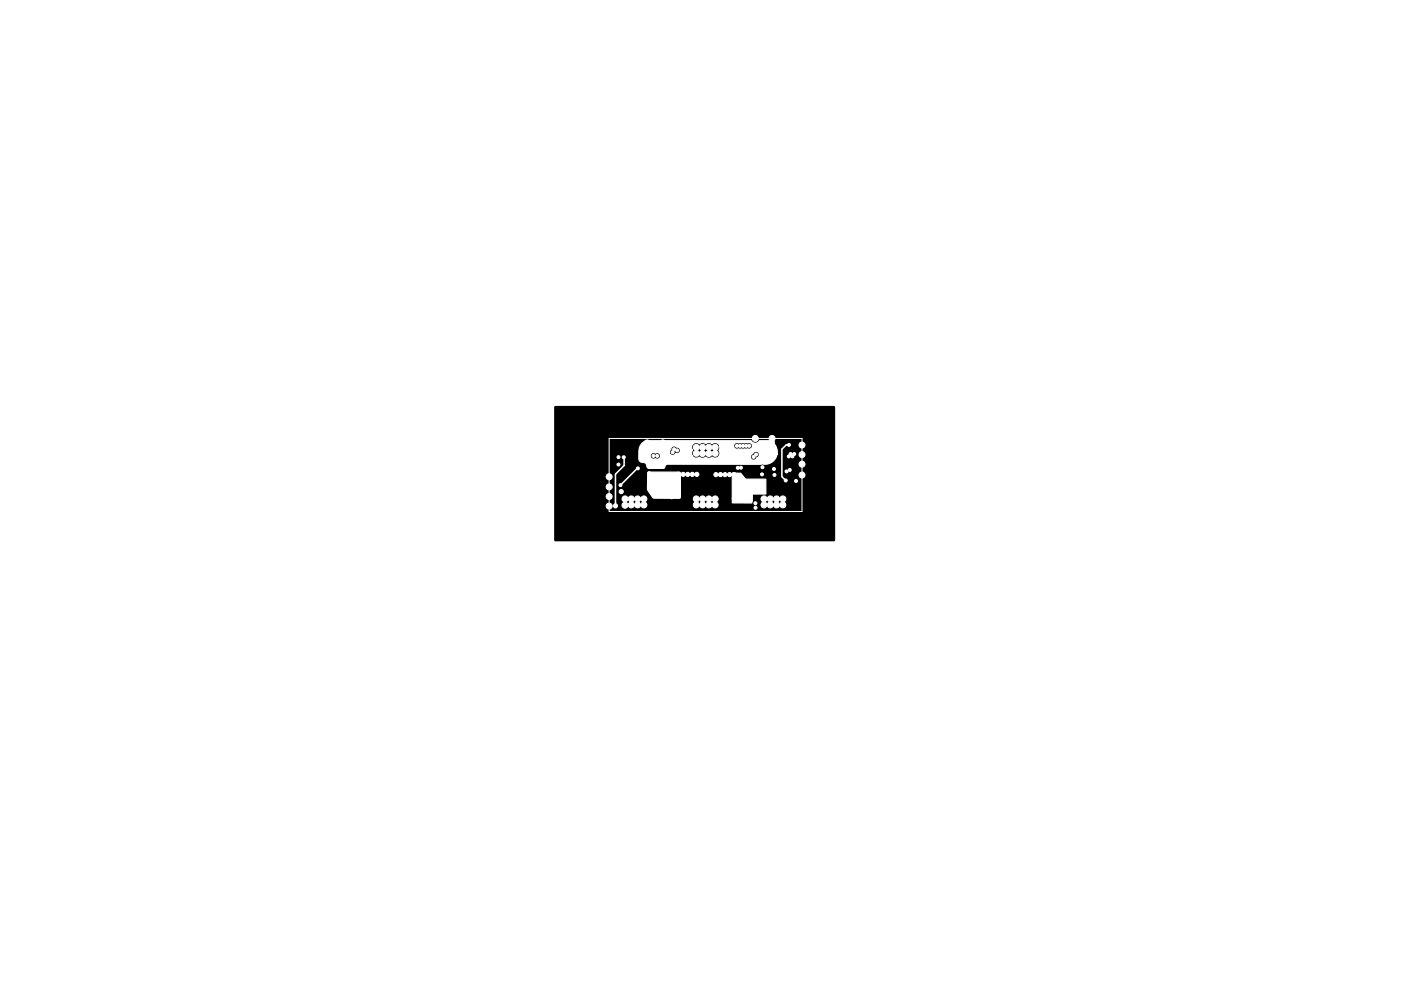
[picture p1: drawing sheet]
<svg xmlns="http://www.w3.org/2000/svg" width="297mm" height="210mm" viewBox="0 0 297 210" stroke-linecap="round" stroke-linejoin="round" font-family="sans-serif">
<path d="M117.7 86.4h59.1v28.2h-59.1z" fill="#000" stroke="#000" stroke-width=".5"/>
<path d="M129.1 93h40.9v15.5h-40.9z" fill="none" stroke="#fff" stroke-width=".21"/>
<g fill="#fff" stroke="#fff" stroke-width=".21">
<circle cx="148.9" cy="96.2" r=".63"/>
<circle cx="150.3" cy="96.2" r=".63"/>
<circle cx="160.1" cy="93" r=".63"/>
<circle cx="151.6" cy="96.2" r=".63"/>
<circle cx="151.6" cy="94.9" r=".63"/>
<circle cx="147.6" cy="96.2" r=".63"/>
<circle cx="149" cy="94.9" r=".63"/>
<circle cx="147.6" cy="94.9" r=".63"/>
<circle cx="150.3" cy="94.9" r=".63"/>
<circle cx="149" cy="107.1" r=".63"/>
<circle cx="147.6" cy="107.1" r=".63"/>
<circle cx="162" cy="107.1" r=".63"/>
<circle cx="132.5" cy="107.2" r=".63"/>
<circle cx="133.8" cy="107.1" r=".63"/>
<circle cx="136.5" cy="105.9" r=".63"/>
<circle cx="136.5" cy="107.1" r=".63"/>
<circle cx="133.8" cy="105.9" r=".63"/>
<circle cx="135.2" cy="105.9" r=".63"/>
<circle cx="135.2" cy="107.1" r=".63"/>
<circle cx="132.5" cy="105.9" r=".63"/>
<circle cx="129.1" cy="101.2" r=".63"/>
<circle cx="150.3" cy="107.1" r=".63"/>
<circle cx="151.6" cy="107.1" r=".63"/>
<circle cx="147.6" cy="105.9" r=".63"/>
<circle cx="149" cy="105.9" r=".63"/>
<circle cx="150.3" cy="105.9" r=".63"/>
<circle cx="151.6" cy="105.9" r=".63"/>
<circle cx="163.3" cy="105.9" r=".63"/>
<circle cx="164.6" cy="105.9" r=".63"/>
<circle cx="162" cy="105.9" r=".63"/>
<circle cx="163.3" cy="107.1" r=".63"/>
<circle cx="164.6" cy="107.1" r=".63"/>
<circle cx="166" cy="105.9" r=".63"/>
<circle cx="166" cy="107.1" r=".63"/>
<circle cx="163.7" cy="93" r=".63"/>
<circle cx="170" cy="94.4" r=".63"/>
<circle cx="129.1" cy="105.3" r=".63"/>
<circle cx="129.1" cy="103.3" r=".63"/>
<circle cx="170" cy="100.8" r=".63"/>
<circle cx="129.1" cy="107.4" r=".63"/>
<circle cx="170" cy="96.5" r=".63"/>
<circle cx="170" cy="98.5" r=".63"/>
<circle cx="131.1" cy="97" r=".32"/>
<circle cx="166.8" cy="100" r=".32"/>
<circle cx="167.4" cy="99.7" r=".32"/>
<circle cx="131.1" cy="98.6" r=".32"/>
<circle cx="131.7" cy="104.3" r=".44"/>
<circle cx="168.4" cy="96.3" r=".32"/>
<circle cx="167.2" cy="96.8" r=".32"/>
<circle cx="168" cy="96.8" r=".32"/>
<circle cx="167.6" cy="96.3" r=".32"/>
<circle cx="164.1" cy="99.5" r=".32"/>
<circle cx="160.2" cy="106.8" r=".32"/>
<circle cx="160.2" cy="107.7" r=".32"/>
<circle cx="161.6" cy="100.6" r=".32"/>
<circle cx="146.8" cy="100.6" r=".44"/>
<circle cx="143.9" cy="100.6" r=".44"/>
<circle cx="144.8" cy="100.6" r=".44"/>
<circle cx="145.8" cy="100.6" r=".44"/>
<circle cx="147.7" cy="100.6" r=".44"/>
<circle cx="141.7" cy="104.6" r=".32"/>
<circle cx="142.3" cy="104.8" r=".32"/>
<circle cx="137.7" cy="100.4" r=".32"/>
<circle cx="142.4" cy="105.5" r=".32"/>
<circle cx="130.5" cy="107.3" r=".44"/>
<circle cx="167.3" cy="94.4" r=".32"/>
<circle cx="166.6" cy="101.9" r=".32"/>
<circle cx="132.2" cy="97" r=".32"/>
<circle cx="137.2" cy="93.8" r=".44"/>
<circle cx="161.6" cy="98.1" r=".32"/>
<circle cx="161.9" cy="94.5" r=".32"/>
<circle cx="162.2" cy="94" r=".32"/>
<circle cx="162.6" cy="94.5" r=".32"/>
<circle cx="140.5" cy="93.8" r=".44"/>
<circle cx="137.5" cy="99" r=".32"/>
<circle cx="153.7" cy="100.7" r=".44"/>
<circle cx="155.7" cy="100.7" r=".44"/>
<circle cx="151.8" cy="100.7" r=".44"/>
<circle cx="152.8" cy="100.7" r=".44"/>
<circle cx="154.7" cy="100.7" r=".44"/>
<circle cx="156.2" cy="105.5" r=".32"/>
<circle cx="155.6" cy="105.7" r=".32"/>
<circle cx="156.1" cy="106.2" r=".32"/>
<circle cx="161.6" cy="102.3" r=".32"/>
<circle cx="157.5" cy="94.6" r=".32"/>
<circle cx="156.9" cy="94.6" r=".32"/>
<circle cx="156.2" cy="94.6" r=".32"/>
<circle cx="139.3" cy="96.7" r=".32"/>
<circle cx="138.5" cy="96.7" r=".32"/>
<circle cx="142.9" cy="95.3" r=".32"/>
<circle cx="142.6" cy="95.9" r=".32"/>
<circle cx="143.6" cy="95.6" r=".32"/>
<circle cx="161.7" cy="99.1" r=".32"/>
<circle cx="156.4" cy="99.3" r=".32"/>
<circle cx="157.1" cy="99.2" r=".32"/>
<circle cx="158.2" cy="94.6" r=".32"/>
<circle cx="158.8" cy="94.6" r=".32"/>
<circle cx="160.3" cy="96.4" r=".32"/>
<circle cx="159.8" cy="96.9" r=".32"/>
<circle cx="168.8" cy="102" r=".32"/>
<circle cx="164.2" cy="100.8" r=".32"/>
<circle cx="131.6" cy="102.9" r=".32"/>
<circle cx="135.2" cy="99.4" r=".32"/>
<circle cx="132.3" cy="97" r=".17"/>
</g>
<path d="M132.3 97v1.8l-1.8 1.8v6.7M135.2 99.4l-3.6 3.5M167.3 94.4h-.6l-.9 .9v5.8l.8 .8M155.7 100.6v.1" fill="none" stroke="#fff" stroke-width=".33"/>
<path d="M163.6 93.6l.1 .1" fill="none" stroke="#fff" stroke-width=".63"/>
<path d="M163.7 93.9l-.6 .6h-.5" fill="none" stroke="#fff" stroke-width="1.3"/>
<g fill="#fff" stroke="#fff" stroke-width=".25">
<path d="M136.2 94l.7-.5h22.3a1.02 1.02 0 0 0 1.8 0h2.2l.6 .3 .6 .7h-4.9a.82 .82 0 0 0-1.1-.6l-1.8 .1a.7 .7 0 0 0-.8 .1 .7 .7 0 0 0-.2 .7h-3v-.2a1.05 1.05 0 0 0-1.7-.5 1.08 1.08 0 0 0-1.3 0 1.08 1.08 0 0 0-1.3 0 1.02 1.02 0 0 0-1.4 .1 1.02 1.02 0 0 0-.1 1.3h-2.5l-.1-.1a.71 .71 0 0 0-.7-.5 .75 .75 0 0 0-.9-.2 .75 .75 0 0 0-.4 .7 .74 .74 0 0 0 .1 1.1 .74 .74 0 0 0 1.1-.3 .7 .7 0 0 0 .9-.7h2.5l-.2 .6 .1 .6h-6.7v-.2a.8 .8 0 0 0-1.1-.4 .73 .73 0 0 0-1 .8 .73 .73 0 0 0 1.1 .4 .7 .7 0 0 0 1-.6h6.7a1.09 1.09 0 0 0 1.6 .3 1.1 1.1 0 0 0 1.3 0 1.02 1.02 0 0 0 1.4 0 1.02 1.02 0 0 0 1.3-.1 1.02 1.02 0 0 0 .1-1.4l.2-.7h3v.1a.89 .89 0 0 0 1.1 .4l1.8-.1a.7 .7 0 0 0 1-.7h4.9l.2 .3 .1 .5 .1 1.1h-3.8a.73 .73 0 0 0-.7-.7 .73 .73 0 0 0-.7 .6 .72 .72 0 0 0-.3 1.2 .72 .72 0 0 0 1.2-.4l.4-.3 .1-.4h3.8a2.71 2.71 0 0 1-3.3 2l-20 .1-.3 .1-.3 .6-.3 .2h-2.9l-.5-.3-.2-.6a1.13 1.13 0 0 0-1.1-.5l-.4-.4a4.6 4.6 0 0 1 .7-3.6z"/>
<path d="M155.3 100.4h1.7l1.1 1.3h4.3v3.1h-2.8l-.2 1.9h-4.1z"/>
<path d="M137.4 100.2h6.8v5.5h-5.6l-.2-.1-1.1-1.8z"/>
</g>
</svg>
